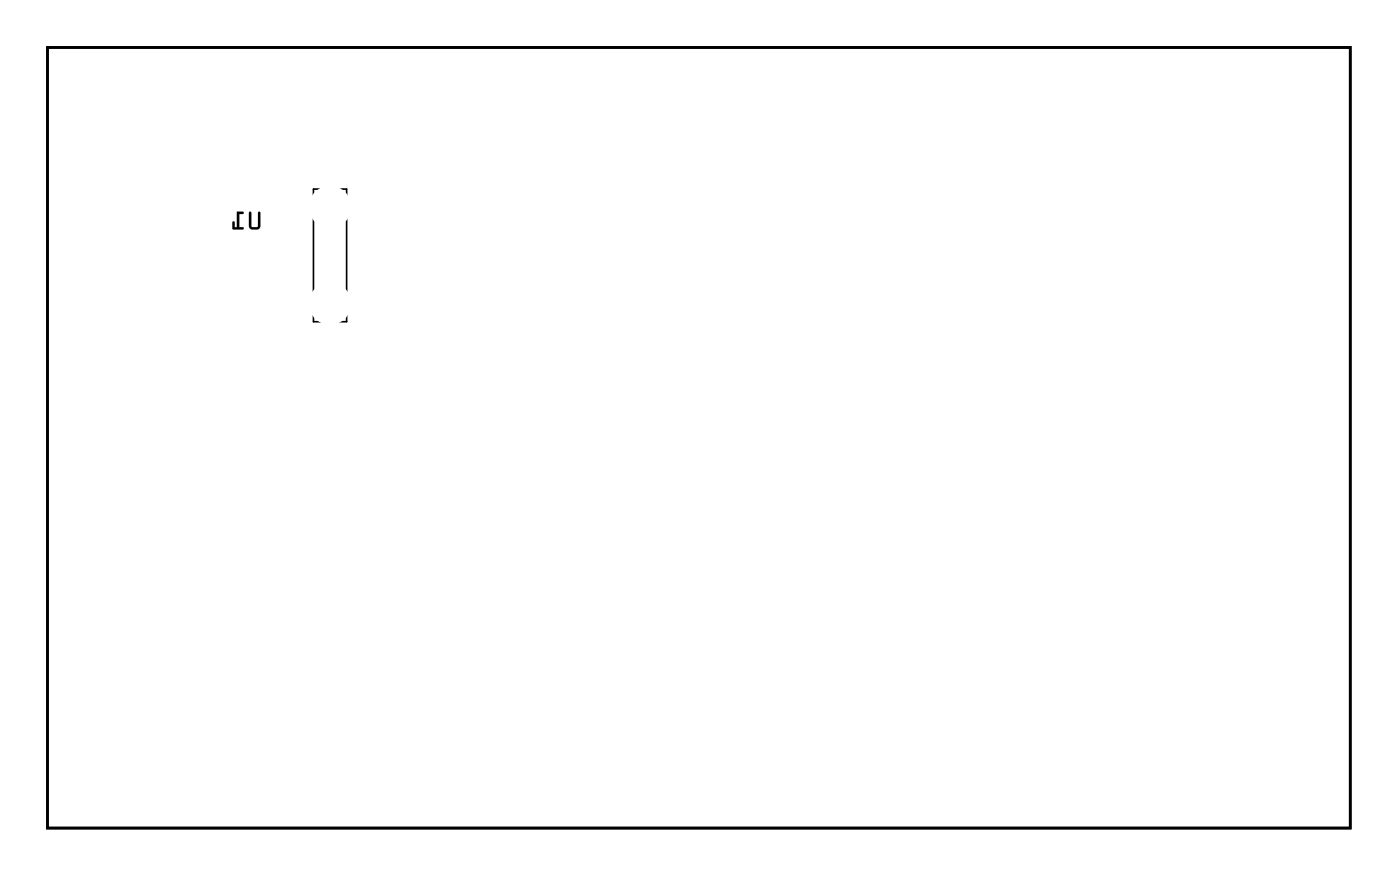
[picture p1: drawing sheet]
<svg xmlns="http://www.w3.org/2000/svg" width="107mm" height="67mm" viewBox="0 0 107 67" stroke-linecap="round" stroke-linejoin="round" font-family="sans-serif">
<path d="M3.6 3.6h99.8v59.8h-99.8z" fill="none" stroke="#000" stroke-width=".2"/>
<g fill="#000">
<path d="M19.1 16.2v1.2l.1 .2h.6l.1-.3v-1l-.1-.1v.1v1l-.5 .1-.1-.1v-1zM18.1 16.2v1.2h-.1v-.4h-.1l-.1 .5 .8 .1v-.2h-.3v-1h.3l.1-.1z"/>
<path d="M19.1 16.2v1.1v.2l.2 .1h.5l.1-.2v-1.1a.1 .1 0 0 0 0-.1 .1 .1 0 0 0-.1 .1v1l-.5 .1v-.1l-.1-1zM19.1 16.2l.1 .1v1l.1 .1h.5v-1.1v-.1l.1 .1v1l-.1 .3h-.6l-.1-.2zM18.1 16.2v1.2h-.1v-.4a.1 .1 0 0 0-.1-.1 .1 .1 0 0 0-.1 .1v.6h.8a.1 .1 0 0 0 .1-.1 .1 .1 0 0 0-.1-.1h-.3v-1h.3a.1 .1 0 0 0 .1-.1 .1 .1 0 0 0-.1-.1zM18.1 16.2l.6 .1-.1 .1h-.3v1h.3v.2l-.8-.1 .1-.5h.1v.4h.2z"/>
<path d="M3.6 3.6h99.8v59.8h-99.8zM3.6 3.6v59.8h99.8v-59.8z"/>
</g>
<path d="M24 14.5h2.6v10.1h-2.6z" fill="none" stroke="#000" stroke-width=".13"/>
<path d="M42.9 48.2h1.4v1.4h-1.4z" fill="#fff"/>
<path d="M42.9 48.2h1.4v1.4h-1.4z" fill="none" stroke="#fff" stroke-width=".76" stroke-linecap="butt"/>
<circle cx="43.6" cy="48.9" r=".7" fill="#fff"/>
<circle cx="43.6" cy="48.9" r=".7" fill="none" stroke="#fff" stroke-width=".76" stroke-linecap="butt"/>
<circle cx="43.6" cy="56.5" r=".7" fill="#fff"/>
<circle cx="43.6" cy="56.5" r=".7" fill="none" stroke="#fff" stroke-width=".76" stroke-linecap="butt"/>
<circle cx="41" cy="48.9" r=".7" fill="#fff"/>
<circle cx="41" cy="48.9" r=".7" fill="none" stroke="#fff" stroke-width=".76" stroke-linecap="butt"/>
<circle cx="41" cy="56.5" r=".7" fill="#fff"/>
<circle cx="41" cy="56.5" r=".7" fill="none" stroke="#fff" stroke-width=".76" stroke-linecap="butt"/>
<circle cx="38.5" cy="48.9" r=".7" fill="#fff"/>
<circle cx="38.5" cy="48.9" r=".7" fill="none" stroke="#fff" stroke-width=".76" stroke-linecap="butt"/>
<circle cx="38.5" cy="56.5" r=".7" fill="#fff"/>
<circle cx="38.5" cy="56.5" r=".7" fill="none" stroke="#fff" stroke-width=".76" stroke-linecap="butt"/>
<circle cx="36" cy="48.9" r=".7" fill="#fff"/>
<circle cx="36" cy="48.9" r=".7" fill="none" stroke="#fff" stroke-width=".76" stroke-linecap="butt"/>
<circle cx="36" cy="56.5" r=".7" fill="#fff"/>
<circle cx="36" cy="56.5" r=".7" fill="none" stroke="#fff" stroke-width=".76" stroke-linecap="butt"/>
<circle cx="33.4" cy="48.9" r=".7" fill="#fff"/>
<circle cx="33.4" cy="48.9" r=".7" fill="none" stroke="#fff" stroke-width=".76" stroke-linecap="butt"/>
<circle cx="33.4" cy="56.5" r=".7" fill="#fff"/>
<circle cx="33.4" cy="56.5" r=".7" fill="none" stroke="#fff" stroke-width=".76" stroke-linecap="butt"/>
<circle cx="30.9" cy="48.9" r=".7" fill="#fff"/>
<circle cx="30.9" cy="48.9" r=".7" fill="none" stroke="#fff" stroke-width=".76" stroke-linecap="butt"/>
<circle cx="30.9" cy="56.5" r=".7" fill="#fff"/>
<circle cx="30.9" cy="56.5" r=".7" fill="none" stroke="#fff" stroke-width=".76" stroke-linecap="butt"/>
<circle cx="28.3" cy="48.9" r=".7" fill="#fff"/>
<circle cx="28.3" cy="48.9" r=".7" fill="none" stroke="#fff" stroke-width=".76" stroke-linecap="butt"/>
<circle cx="28.3" cy="56.5" r=".7" fill="#fff"/>
<circle cx="28.3" cy="56.5" r=".7" fill="none" stroke="#fff" stroke-width=".76" stroke-linecap="butt"/>
<circle cx="25.8" cy="48.9" r=".7" fill="#fff"/>
<circle cx="25.8" cy="48.9" r=".7" fill="none" stroke="#fff" stroke-width=".76" stroke-linecap="butt"/>
<circle cx="25.8" cy="56.5" r=".7" fill="#fff"/>
<circle cx="25.8" cy="56.5" r=".7" fill="none" stroke="#fff" stroke-width=".76" stroke-linecap="butt"/>
<circle cx="23.3" cy="48.9" r=".7" fill="#fff"/>
<circle cx="23.3" cy="48.9" r=".7" fill="none" stroke="#fff" stroke-width=".76" stroke-linecap="butt"/>
<circle cx="23.3" cy="56.5" r=".7" fill="#fff"/>
<circle cx="23.3" cy="56.5" r=".7" fill="none" stroke="#fff" stroke-width=".76" stroke-linecap="butt"/>
<circle cx="70.9" cy="48.9" r=".35" fill="#fff"/>
<circle cx="70.9" cy="48.9" r=".35" fill="none" stroke="#fff" stroke-width=".55"/>
<circle cx="69.5" cy="55.9" r=".35" fill="#fff"/>
<circle cx="69.5" cy="55.9" r=".35" fill="none" stroke="#fff" stroke-width=".55"/>
<circle cx="22.5" cy="36.7" r=".64" fill="#fff"/>
<circle cx="22.5" cy="36.7" r=".64" fill="none" stroke="#fff" stroke-width=".51"/>
<path d="M22 35.4a.76 .76 0 0 1 .8-.2 .76 .76 0 0 1 .5 .7v1.5a.76 .76 0 0 1-.8 .8 .76 .76 0 0 1-.7-.8v-1.5zM22 36.7a.51 .51 0 0 0 1 0 .51 .51 0 0 0-1 0z" fill="#fff"/>
<g fill="none" stroke="#fff" stroke-width=".25">
<path d="M22 35.4a.76 .76 0 0 1 .8-.2 .76 .76 0 0 1 .5 .7v1.5a.76 .76 0 0 1-.8 .8 .76 .76 0 0 1-.7-.8v-1.5z"/>
<circle cx="22.5" cy="36.7" r=".51"/>
</g>
<circle cx="25.1" cy="36.7" r=".64" fill="#fff"/>
<circle cx="25.1" cy="36.7" r=".64" fill="none" stroke="#fff" stroke-width=".51"/>
<path d="M24.5 35.4a.76 .76 0 0 1 .9-.2 .76 .76 0 0 1 .4 .7v1.5a.76 .76 0 0 1-.7 .8 .76 .76 0 0 1-.8-.8v-1.5zM24.6 36.7a.51 .51 0 0 0 1 0 .51 .51 0 0 0-1 0z" fill="#fff"/>
<g fill="none" stroke="#fff" stroke-width=".25">
<path d="M24.5 35.4a.76 .76 0 0 1 .9-.2 .76 .76 0 0 1 .4 .7v1.5a.76 .76 0 0 1-.7 .8 .76 .76 0 0 1-.8-.8v-1.5z"/>
<circle cx="25.1" cy="36.7" r=".51"/>
</g>
<circle cx="27.6" cy="36.7" r=".64" fill="#fff"/>
<circle cx="27.6" cy="36.7" r=".64" fill="none" stroke="#fff" stroke-width=".51"/>
<path d="M27.1 35.4a.76 .76 0 0 1 .8-.2 .76 .76 0 0 1 .5 .7v1.5a.76 .76 0 0 1-.8 .8 .76 .76 0 0 1-.7-.8v-1.5zM27.1 36.7a.51 .51 0 0 0 1 0 .51 .51 0 0 0-1 0z" fill="#fff"/>
<g fill="none" stroke="#fff" stroke-width=".25">
<path d="M27.1 35.4a.76 .76 0 0 1 .8-.2 .76 .76 0 0 1 .5 .7v1.5a.76 .76 0 0 1-.8 .8 .76 .76 0 0 1-.7-.8v-1.5z"/>
<circle cx="27.6" cy="36.7" r=".51"/>
</g>
<circle cx="10.5" cy="16.5" r=".74" fill="#fff"/>
<circle cx="10.5" cy="16.5" r=".74" fill="none" stroke="#fff" stroke-width=".76" stroke-linecap="butt"/>
<circle cx="10.5" cy="19" r=".74" fill="#fff"/>
<circle cx="10.5" cy="19" r=".74" fill="none" stroke="#fff" stroke-width=".76" stroke-linecap="butt"/>
<circle cx="13.3" cy="15.3" r=".74" fill="#fff"/>
<circle cx="13.3" cy="15.3" r=".74" fill="none" stroke="#fff" stroke-width=".76" stroke-linecap="butt"/>
<circle cx="13.3" cy="17.8" r=".74" fill="#fff"/>
<circle cx="13.3" cy="17.8" r=".74" fill="none" stroke="#fff" stroke-width=".76" stroke-linecap="butt"/>
<circle cx="10.5" cy="30.5" r=".74" fill="#fff"/>
<circle cx="10.5" cy="30.5" r=".74" fill="none" stroke="#fff" stroke-width=".76" stroke-linecap="butt"/>
<circle cx="10.5" cy="33" r=".74" fill="#fff"/>
<circle cx="10.5" cy="33" r=".74" fill="none" stroke="#fff" stroke-width=".76" stroke-linecap="butt"/>
<circle cx="13.3" cy="29.3" r=".74" fill="#fff"/>
<circle cx="13.3" cy="29.3" r=".74" fill="none" stroke="#fff" stroke-width=".76" stroke-linecap="butt"/>
<circle cx="13.3" cy="31.8" r=".74" fill="#fff"/>
<circle cx="13.3" cy="31.8" r=".74" fill="none" stroke="#fff" stroke-width=".76" stroke-linecap="butt"/>
<circle cx="7.5" cy="21.7" r="1.1" fill="#fff"/>
<circle cx="7.5" cy="21.7" r="1.1" fill="none" stroke="#fff" stroke-width=".25"/>
<circle cx="7.5" cy="13.1" r="1.1" fill="#fff"/>
<circle cx="7.5" cy="13.1" r="1.1" fill="none" stroke="#fff" stroke-width=".25"/>
<circle cx="7.5" cy="35.7" r="1.1" fill="#fff"/>
<circle cx="7.5" cy="35.7" r="1.1" fill="none" stroke="#fff" stroke-width=".25"/>
<circle cx="7.5" cy="27.1" r="1.1" fill="#fff"/>
<circle cx="7.5" cy="27.1" r="1.1" fill="none" stroke="#fff" stroke-width=".25"/>
<circle cx="14.3" cy="52.9" r=".6" fill="#fff"/>
<circle cx="14.3" cy="52.9" r=".6" fill="none" stroke="#fff" stroke-width=".65" stroke-linecap="butt"/>
<circle cx="16.9" cy="52.9" r=".6" fill="#fff"/>
<circle cx="16.9" cy="52.9" r=".6" fill="none" stroke="#fff" stroke-width=".65" stroke-linecap="butt"/>
<circle cx="19.4" cy="52.9" r=".6" fill="#fff"/>
<circle cx="19.4" cy="52.9" r=".6" fill="none" stroke="#fff" stroke-width=".65" stroke-linecap="butt"/>
<circle cx="19.4" cy="45.2" r=".6" fill="#fff"/>
<circle cx="19.4" cy="45.2" r=".6" fill="none" stroke="#fff" stroke-width=".65" stroke-linecap="butt"/>
<circle cx="16.9" cy="45.2" r=".6" fill="#fff"/>
<circle cx="16.9" cy="45.2" r=".6" fill="none" stroke="#fff" stroke-width=".65" stroke-linecap="butt"/>
<circle cx="14.3" cy="45.2" r=".6" fill="#fff"/>
<circle cx="14.3" cy="45.2" r=".6" fill="none" stroke="#fff" stroke-width=".65" stroke-linecap="butt"/>
<circle cx="16.1" cy="24.8" r=".79" fill="#fff"/>
<circle cx="16.1" cy="24.8" r=".79" fill="none" stroke="#fff" stroke-width=".76" stroke-linecap="butt"/>
<circle cx="16.1" cy="40.1" r=".79" fill="#fff"/>
<circle cx="16.1" cy="40.1" r=".79" fill="none" stroke="#fff" stroke-width=".76" stroke-linecap="butt"/>
<circle cx="11.3" cy="43.8" r=".7" fill="#fff"/>
<circle cx="11.3" cy="43.8" r=".7" fill="none" stroke="#fff" stroke-width=".76" stroke-linecap="butt"/>
<circle cx="11.3" cy="48.9" r=".7" fill="#fff"/>
<circle cx="11.3" cy="48.9" r=".7" fill="none" stroke="#fff" stroke-width=".76" stroke-linecap="butt"/>
<circle cx="73.3" cy="18.3" r=".7" fill="#fff"/>
<circle cx="73.3" cy="18.3" r=".7" fill="none" stroke="#fff" stroke-width=".76" stroke-linecap="butt"/>
<circle cx="73.3" cy="13.3" r=".7" fill="#fff"/>
<circle cx="73.3" cy="13.3" r=".7" fill="none" stroke="#fff" stroke-width=".76" stroke-linecap="butt"/>
<circle cx="92.8" cy="20.8" r=".7" fill="#fff"/>
<circle cx="92.8" cy="20.8" r=".7" fill="none" stroke="#fff" stroke-width=".76" stroke-linecap="butt"/>
<circle cx="92.8" cy="15.8" r=".7" fill="#fff"/>
<circle cx="92.8" cy="15.8" r=".7" fill="none" stroke="#fff" stroke-width=".76" stroke-linecap="butt"/>
<circle cx="92.2" cy="13.8" r=".7" fill="#fff"/>
<circle cx="92.2" cy="13.8" r=".7" fill="none" stroke="#fff" stroke-width=".76" stroke-linecap="butt"/>
<circle cx="97.3" cy="13.8" r=".7" fill="#fff"/>
<circle cx="97.3" cy="13.8" r=".7" fill="none" stroke="#fff" stroke-width=".76" stroke-linecap="butt"/>
<circle cx="73.3" cy="10.9" r=".7" fill="#fff"/>
<circle cx="73.3" cy="10.9" r=".7" fill="none" stroke="#fff" stroke-width=".76" stroke-linecap="butt"/>
<circle cx="73.3" cy="5.8" r=".7" fill="#fff"/>
<circle cx="73.3" cy="5.8" r=".7" fill="none" stroke="#fff" stroke-width=".76" stroke-linecap="butt"/>
<circle cx="54.3" cy="18.3" r=".7" fill="#fff"/>
<circle cx="54.3" cy="18.3" r=".7" fill="none" stroke="#fff" stroke-width=".76" stroke-linecap="butt"/>
<circle cx="54.3" cy="13.3" r=".7" fill="#fff"/>
<circle cx="54.3" cy="13.3" r=".7" fill="none" stroke="#fff" stroke-width=".76" stroke-linecap="butt"/>
<circle cx="54.3" cy="10.7" r=".7" fill="#fff"/>
<circle cx="54.3" cy="10.7" r=".7" fill="none" stroke="#fff" stroke-width=".76" stroke-linecap="butt"/>
<circle cx="54.3" cy="5.7" r=".7" fill="#fff"/>
<circle cx="54.3" cy="5.7" r=".7" fill="none" stroke="#fff" stroke-width=".76" stroke-linecap="butt"/>
<circle cx="76.1" cy="10.9" r=".7" fill="#fff"/>
<circle cx="76.1" cy="10.9" r=".7" fill="none" stroke="#fff" stroke-width=".76" stroke-linecap="butt"/>
<circle cx="76.1" cy="5.8" r=".7" fill="#fff"/>
<circle cx="76.1" cy="5.8" r=".7" fill="none" stroke="#fff" stroke-width=".76" stroke-linecap="butt"/>
<circle cx="90.7" cy="23.3" r=".7" fill="#fff"/>
<circle cx="90.7" cy="23.3" r=".7" fill="none" stroke="#fff" stroke-width=".76" stroke-linecap="butt"/>
<circle cx="95.8" cy="23.3" r=".7" fill="#fff"/>
<circle cx="95.8" cy="23.3" r=".7" fill="none" stroke="#fff" stroke-width=".76" stroke-linecap="butt"/>
<circle cx="78.5" cy="10.7" r=".7" fill="#fff"/>
<circle cx="78.5" cy="10.7" r=".7" fill="none" stroke="#fff" stroke-width=".76" stroke-linecap="butt"/>
<circle cx="78.5" cy="5.6" r=".7" fill="#fff"/>
<circle cx="78.5" cy="5.6" r=".7" fill="none" stroke="#fff" stroke-width=".76" stroke-linecap="butt"/>
<circle cx="57.8" cy="28.8" r=".7" fill="#fff"/>
<circle cx="57.8" cy="28.8" r=".7" fill="none" stroke="#fff" stroke-width=".76" stroke-linecap="butt"/>
<circle cx="57.8" cy="23.8" r=".7" fill="#fff"/>
<circle cx="57.8" cy="23.8" r=".7" fill="none" stroke="#fff" stroke-width=".76" stroke-linecap="butt"/>
<circle cx="54.7" cy="21.8" r=".7" fill="#fff"/>
<circle cx="54.7" cy="21.8" r=".7" fill="none" stroke="#fff" stroke-width=".76" stroke-linecap="butt"/>
<circle cx="59.8" cy="21.8" r=".7" fill="#fff"/>
<circle cx="59.8" cy="21.8" r=".7" fill="none" stroke="#fff" stroke-width=".76" stroke-linecap="butt"/>
<circle cx="56.5" cy="19.2" r=".7" fill="#fff"/>
<circle cx="56.5" cy="19.2" r=".7" fill="none" stroke="#fff" stroke-width=".76" stroke-linecap="butt"/>
<circle cx="56.5" cy="14.2" r=".7" fill="#fff"/>
<circle cx="56.5" cy="14.2" r=".7" fill="none" stroke="#fff" stroke-width=".76" stroke-linecap="butt"/>
<circle cx="63.4" cy="10.3" r=".7" fill="#fff"/>
<circle cx="63.4" cy="10.3" r=".7" fill="none" stroke="#fff" stroke-width=".76" stroke-linecap="butt"/>
<circle cx="58.3" cy="10.3" r=".7" fill="#fff"/>
<circle cx="58.3" cy="10.3" r=".7" fill="none" stroke="#fff" stroke-width=".76" stroke-linecap="butt"/>
<circle cx="47.9" cy="10.3" r=".7" fill="#fff"/>
<circle cx="47.9" cy="10.3" r=".7" fill="none" stroke="#fff" stroke-width=".76" stroke-linecap="butt"/>
<circle cx="42.8" cy="10.3" r=".7" fill="#fff"/>
<circle cx="42.8" cy="10.3" r=".7" fill="none" stroke="#fff" stroke-width=".76" stroke-linecap="butt"/>
<path d="M38.6 17h1.6v1.5h-1.6z" fill="#fff"/>
<path d="M38.6 17h1.6v1.5h-1.6z" fill="none" stroke="#fff" stroke-width=".76" stroke-linecap="butt"/>
<circle cx="39.4" cy="17.8" r=".79" fill="#fff"/>
<circle cx="39.4" cy="17.8" r=".79" fill="none" stroke="#fff" stroke-width=".76" stroke-linecap="butt"/>
<circle cx="31.8" cy="17.8" r=".79" fill="#fff"/>
<circle cx="31.8" cy="17.8" r=".79" fill="none" stroke="#fff" stroke-width=".76" stroke-linecap="butt"/>
<path d="M30.9 24h1.6v1.5h-1.6z" fill="#fff"/>
<path d="M30.9 24h1.6v1.5h-1.6z" fill="none" stroke="#fff" stroke-width=".76" stroke-linecap="butt"/>
<circle cx="31.7" cy="24.8" r=".79" fill="#fff"/>
<circle cx="31.7" cy="24.8" r=".79" fill="none" stroke="#fff" stroke-width=".76" stroke-linecap="butt"/>
<circle cx="39.3" cy="24.8" r=".79" fill="#fff"/>
<circle cx="39.3" cy="24.8" r=".79" fill="none" stroke="#fff" stroke-width=".76" stroke-linecap="butt"/>
<path d="M38.6 20h1.6v1.5h-1.6z" fill="#fff"/>
<path d="M38.6 20h1.6v1.5h-1.6z" fill="none" stroke="#fff" stroke-width=".76" stroke-linecap="butt"/>
<circle cx="39.4" cy="20.8" r=".79" fill="#fff"/>
<circle cx="39.4" cy="20.8" r=".79" fill="none" stroke="#fff" stroke-width=".76" stroke-linecap="butt"/>
<circle cx="31.8" cy="20.8" r=".79" fill="#fff"/>
<circle cx="31.8" cy="20.8" r=".79" fill="none" stroke="#fff" stroke-width=".76" stroke-linecap="butt"/>
<path d="M30.9 13h1.6v1.5h-1.6z" fill="#fff"/>
<path d="M30.9 13h1.6v1.5h-1.6z" fill="none" stroke="#fff" stroke-width=".76" stroke-linecap="butt"/>
<circle cx="31.7" cy="13.8" r=".79" fill="#fff"/>
<circle cx="31.7" cy="13.8" r=".79" fill="none" stroke="#fff" stroke-width=".76" stroke-linecap="butt"/>
<circle cx="39.3" cy="13.8" r=".79" fill="#fff"/>
<circle cx="39.3" cy="13.8" r=".79" fill="none" stroke="#fff" stroke-width=".76" stroke-linecap="butt"/>
<circle cx="25.3" cy="15.8" r=".53" fill="#fff"/>
<circle cx="25.3" cy="15.8" r=".53" fill="none" stroke="#fff" stroke-width=".51"/>
<circle cx="25.3" cy="23.3" r=".53" fill="#fff"/>
<circle cx="25.3" cy="23.3" r=".53" fill="none" stroke="#fff" stroke-width=".51"/>
<circle cx="25.3" cy="15.8" r=".53" fill="#fff"/>
<circle cx="25.3" cy="15.8" r=".53" fill="none" stroke="#fff" stroke-width=".51"/>
<circle cx="25.3" cy="23.3" r=".53" fill="#fff"/>
<circle cx="25.3" cy="23.3" r=".53" fill="none" stroke="#fff" stroke-width=".51"/>
<circle cx="25.3" cy="15.8" r=".53" fill="#fff"/>
<circle cx="25.3" cy="15.8" r=".53" fill="none" stroke="#fff" stroke-width=".51"/>
<circle cx="25.3" cy="23.3" r=".53" fill="#fff"/>
<circle cx="25.3" cy="23.3" r=".53" fill="none" stroke="#fff" stroke-width=".51"/>
<circle cx="39.3" cy="29.8" r="1.52" fill="#fff"/>
<circle cx="39.3" cy="29.8" r="1.52" fill="none" stroke="#fff" stroke-width=".76" stroke-linecap="butt"/>
<circle cx="33.4" cy="29.8" r="1.52" fill="#fff"/>
<circle cx="33.4" cy="29.8" r="1.52" fill="none" stroke="#fff" stroke-width=".76" stroke-linecap="butt"/>
<circle cx="19.3" cy="29.8" r="1.52" fill="#fff"/>
<circle cx="19.3" cy="29.8" r="1.52" fill="none" stroke="#fff" stroke-width=".76" stroke-linecap="butt"/>
<circle cx="25.1" cy="29.8" r="1.52" fill="#fff"/>
<circle cx="25.1" cy="29.8" r="1.52" fill="none" stroke="#fff" stroke-width=".76" stroke-linecap="butt"/>
<circle cx="38.8" cy="8.8" r="1.52" fill="#fff"/>
<circle cx="38.8" cy="8.8" r="1.52" fill="none" stroke="#fff" stroke-width=".76" stroke-linecap="butt"/>
<circle cx="32.9" cy="8.8" r="1.52" fill="#fff"/>
<circle cx="32.9" cy="8.8" r="1.52" fill="none" stroke="#fff" stroke-width=".76" stroke-linecap="butt"/>
<circle cx="18.8" cy="8.8" r="1.52" fill="#fff"/>
<circle cx="18.8" cy="8.8" r="1.52" fill="none" stroke="#fff" stroke-width=".76" stroke-linecap="butt"/>
<circle cx="24.6" cy="8.8" r="1.52" fill="#fff"/>
<circle cx="24.6" cy="8.8" r="1.52" fill="none" stroke="#fff" stroke-width=".76" stroke-linecap="butt"/>
<circle cx="44.3" cy="22.9" r=".7" fill="#fff"/>
<circle cx="44.3" cy="22.9" r=".7" fill="none" stroke="#fff" stroke-width=".76" stroke-linecap="butt"/>
<circle cx="44.3" cy="25.5" r=".7" fill="#fff"/>
<circle cx="44.3" cy="25.5" r=".7" fill="none" stroke="#fff" stroke-width=".76" stroke-linecap="butt"/>
<circle cx="44.3" cy="28" r=".7" fill="#fff"/>
<circle cx="44.3" cy="28" r=".7" fill="none" stroke="#fff" stroke-width=".76" stroke-linecap="butt"/>
<path d="M62.6 12.5h1.4v1.4h-1.4z" fill="#fff"/>
<path d="M62.6 12.5h1.4v1.4h-1.4z" fill="none" stroke="#fff" stroke-width=".76" stroke-linecap="butt"/>
<circle cx="63.3" cy="13.2" r=".7" fill="#fff"/>
<circle cx="63.3" cy="13.2" r=".7" fill="none" stroke="#fff" stroke-width=".76" stroke-linecap="butt"/>
<circle cx="70.9" cy="13.2" r=".7" fill="#fff"/>
<circle cx="70.9" cy="13.2" r=".7" fill="none" stroke="#fff" stroke-width=".76" stroke-linecap="butt"/>
<circle cx="63.3" cy="15.8" r=".7" fill="#fff"/>
<circle cx="63.3" cy="15.8" r=".7" fill="none" stroke="#fff" stroke-width=".76" stroke-linecap="butt"/>
<circle cx="70.9" cy="15.8" r=".7" fill="#fff"/>
<circle cx="70.9" cy="15.8" r=".7" fill="none" stroke="#fff" stroke-width=".76" stroke-linecap="butt"/>
<circle cx="63.3" cy="18.3" r=".7" fill="#fff"/>
<circle cx="63.3" cy="18.3" r=".7" fill="none" stroke="#fff" stroke-width=".76" stroke-linecap="butt"/>
<circle cx="70.9" cy="18.3" r=".7" fill="#fff"/>
<circle cx="70.9" cy="18.3" r=".7" fill="none" stroke="#fff" stroke-width=".76" stroke-linecap="butt"/>
<path d="M81.6 13h1.4v1.4h-1.4z" fill="#fff"/>
<path d="M81.6 13h1.4v1.4h-1.4z" fill="none" stroke="#fff" stroke-width=".76" stroke-linecap="butt"/>
<circle cx="82.3" cy="13.7" r=".7" fill="#fff"/>
<circle cx="82.3" cy="13.7" r=".7" fill="none" stroke="#fff" stroke-width=".76" stroke-linecap="butt"/>
<circle cx="89.9" cy="13.7" r=".7" fill="#fff"/>
<circle cx="89.9" cy="13.7" r=".7" fill="none" stroke="#fff" stroke-width=".76" stroke-linecap="butt"/>
<circle cx="82.3" cy="16.3" r=".7" fill="#fff"/>
<circle cx="82.3" cy="16.3" r=".7" fill="none" stroke="#fff" stroke-width=".76" stroke-linecap="butt"/>
<circle cx="89.9" cy="16.3" r=".7" fill="#fff"/>
<circle cx="89.9" cy="16.3" r=".7" fill="none" stroke="#fff" stroke-width=".76" stroke-linecap="butt"/>
<circle cx="82.3" cy="18.8" r=".7" fill="#fff"/>
<circle cx="82.3" cy="18.8" r=".7" fill="none" stroke="#fff" stroke-width=".76" stroke-linecap="butt"/>
<circle cx="89.9" cy="18.8" r=".7" fill="#fff"/>
<circle cx="89.9" cy="18.8" r=".7" fill="none" stroke="#fff" stroke-width=".76" stroke-linecap="butt"/>
<path d="M43.1 12.5h1.4v1.4h-1.4z" fill="#fff"/>
<path d="M43.1 12.5h1.4v1.4h-1.4z" fill="none" stroke="#fff" stroke-width=".76" stroke-linecap="butt"/>
<circle cx="43.8" cy="13.2" r=".7" fill="#fff"/>
<circle cx="43.8" cy="13.2" r=".7" fill="none" stroke="#fff" stroke-width=".76" stroke-linecap="butt"/>
<circle cx="51.4" cy="13.2" r=".7" fill="#fff"/>
<circle cx="51.4" cy="13.2" r=".7" fill="none" stroke="#fff" stroke-width=".76" stroke-linecap="butt"/>
<circle cx="43.8" cy="15.8" r=".7" fill="#fff"/>
<circle cx="43.8" cy="15.8" r=".7" fill="none" stroke="#fff" stroke-width=".76" stroke-linecap="butt"/>
<circle cx="51.4" cy="15.8" r=".7" fill="#fff"/>
<circle cx="51.4" cy="15.8" r=".7" fill="none" stroke="#fff" stroke-width=".76" stroke-linecap="butt"/>
<circle cx="43.8" cy="18.3" r=".7" fill="#fff"/>
<circle cx="43.8" cy="18.3" r=".7" fill="none" stroke="#fff" stroke-width=".76" stroke-linecap="butt"/>
<circle cx="51.4" cy="18.3" r=".7" fill="#fff"/>
<circle cx="51.4" cy="18.3" r=".7" fill="none" stroke="#fff" stroke-width=".76" stroke-linecap="butt"/>
<circle cx="49.1" cy="29.5" r=".64" fill="#fff"/>
<circle cx="49.1" cy="29.5" r=".64" fill="none" stroke="#fff" stroke-width=".76" stroke-linecap="butt"/>
<circle cx="49.1" cy="24.4" r=".64" fill="#fff"/>
<circle cx="49.1" cy="24.4" r=".64" fill="none" stroke="#fff" stroke-width=".76" stroke-linecap="butt"/>
<circle cx="58" cy="57.7" r=".64" fill="#fff"/>
<circle cx="58" cy="57.7" r=".64" fill="none" stroke="#fff" stroke-width=".76" stroke-linecap="butt"/>
<circle cx="52.9" cy="57.7" r=".64" fill="#fff"/>
<circle cx="52.9" cy="57.7" r=".64" fill="none" stroke="#fff" stroke-width=".76" stroke-linecap="butt"/>
<circle cx="54.4" cy="33.6" r=".64" fill="#fff"/>
<circle cx="54.4" cy="33.6" r=".64" fill="none" stroke="#fff" stroke-width=".76" stroke-linecap="butt"/>
<circle cx="54.4" cy="28.6" r=".64" fill="#fff"/>
<circle cx="54.4" cy="28.6" r=".64" fill="none" stroke="#fff" stroke-width=".76" stroke-linecap="butt"/>
<circle cx="49.6" cy="20.8" r=".64" fill="#fff"/>
<circle cx="49.6" cy="20.8" r=".64" fill="none" stroke="#fff" stroke-width=".76" stroke-linecap="butt"/>
<circle cx="44.5" cy="20.8" r=".64" fill="#fff"/>
<circle cx="44.5" cy="20.8" r=".64" fill="none" stroke="#fff" stroke-width=".76" stroke-linecap="butt"/>
<circle cx="58.9" cy="19.2" r=".64" fill="#fff"/>
<circle cx="58.9" cy="19.2" r=".64" fill="none" stroke="#fff" stroke-width=".76" stroke-linecap="butt"/>
<circle cx="58.9" cy="14.2" r=".64" fill="#fff"/>
<circle cx="58.9" cy="14.2" r=".64" fill="none" stroke="#fff" stroke-width=".76" stroke-linecap="butt"/>
<circle cx="54.2" cy="39.7" r=".7" fill="#fff"/>
<circle cx="54.2" cy="39.7" r=".7" fill="none" stroke="#fff" stroke-width=".76" stroke-linecap="butt"/>
<circle cx="49.1" cy="39.7" r=".7" fill="#fff"/>
<circle cx="49.1" cy="39.7" r=".7" fill="none" stroke="#fff" stroke-width=".76" stroke-linecap="butt"/>
<circle cx="47.6" cy="47.7" r=".7" fill="#fff"/>
<circle cx="47.6" cy="47.7" r=".7" fill="none" stroke="#fff" stroke-width=".76" stroke-linecap="butt"/>
<circle cx="47.6" cy="42.7" r=".7" fill="#fff"/>
<circle cx="47.6" cy="42.7" r=".7" fill="none" stroke="#fff" stroke-width=".76" stroke-linecap="butt"/>
<circle cx="43.3" cy="45.3" r=".7" fill="#fff"/>
<circle cx="43.3" cy="45.3" r=".7" fill="none" stroke="#fff" stroke-width=".76" stroke-linecap="butt"/>
<circle cx="38.2" cy="45.3" r=".7" fill="#fff"/>
<circle cx="38.2" cy="45.3" r=".7" fill="none" stroke="#fff" stroke-width=".76" stroke-linecap="butt"/>
<circle cx="46.9" cy="54.9" r=".7" fill="#fff"/>
<circle cx="46.9" cy="54.9" r=".7" fill="none" stroke="#fff" stroke-width=".76" stroke-linecap="butt"/>
<circle cx="50.5" cy="58.5" r=".7" fill="#fff"/>
<circle cx="50.5" cy="58.5" r=".7" fill="none" stroke="#fff" stroke-width=".76" stroke-linecap="butt"/>
<circle cx="56.3" cy="33.7" r=".7" fill="#fff"/>
<circle cx="56.3" cy="33.7" r=".7" fill="none" stroke="#fff" stroke-width=".76" stroke-linecap="butt"/>
<circle cx="56.3" cy="38.8" r=".7" fill="#fff"/>
<circle cx="56.3" cy="38.8" r=".7" fill="none" stroke="#fff" stroke-width=".76" stroke-linecap="butt"/>
<circle cx="55.4" cy="42.4" r=".7" fill="#fff"/>
<circle cx="55.4" cy="42.4" r=".7" fill="none" stroke="#fff" stroke-width=".76" stroke-linecap="butt"/>
<circle cx="50.3" cy="42.4" r=".7" fill="#fff"/>
<circle cx="50.3" cy="42.4" r=".7" fill="none" stroke="#fff" stroke-width=".76" stroke-linecap="butt"/>
<circle cx="51.3" cy="24.7" r=".7" fill="#fff"/>
<circle cx="51.3" cy="24.7" r=".7" fill="none" stroke="#fff" stroke-width=".76" stroke-linecap="butt"/>
<circle cx="51.3" cy="32.3" r=".7" fill="#fff"/>
<circle cx="51.3" cy="32.3" r=".7" fill="none" stroke="#fff" stroke-width=".76" stroke-linecap="butt"/>
<circle cx="63.2" cy="21.8" r=".7" fill="#fff"/>
<circle cx="63.2" cy="21.8" r=".7" fill="none" stroke="#fff" stroke-width=".76" stroke-linecap="butt"/>
<circle cx="68.3" cy="21.8" r=".7" fill="#fff"/>
<circle cx="68.3" cy="21.8" r=".7" fill="none" stroke="#fff" stroke-width=".76" stroke-linecap="butt"/>
<circle cx="45.8" cy="41.2" r=".7" fill="#fff"/>
<circle cx="45.8" cy="41.2" r=".7" fill="none" stroke="#fff" stroke-width=".76" stroke-linecap="butt"/>
<circle cx="45.8" cy="46.3" r=".7" fill="#fff"/>
<circle cx="45.8" cy="46.3" r=".7" fill="none" stroke="#fff" stroke-width=".76" stroke-linecap="butt"/>
<path d="M43.7 35.5h1.6v1.5h-1.6z" fill="#fff"/>
<path d="M43.7 35.5h1.6v1.5h-1.6z" fill="none" stroke="#fff" stroke-width=".76" stroke-linecap="butt"/>
<circle cx="44.5" cy="36.3" r=".79" fill="#fff"/>
<circle cx="44.5" cy="36.3" r=".79" fill="none" stroke="#fff" stroke-width=".76" stroke-linecap="butt"/>
<circle cx="36.9" cy="36.3" r=".79" fill="#fff"/>
<circle cx="36.9" cy="36.3" r=".79" fill="none" stroke="#fff" stroke-width=".76" stroke-linecap="butt"/>
<path d="M77.9 16.2h1.6v1.6h-1.6z" fill="#fff"/>
<path d="M77.9 16.2h1.6v1.6h-1.6z" fill="none" stroke="#fff" stroke-width=".76" stroke-linecap="butt"/>
<circle cx="78.7" cy="17.1" r=".79" fill="#fff"/>
<circle cx="78.7" cy="17.1" r=".79" fill="none" stroke="#fff" stroke-width=".76" stroke-linecap="butt"/>
<circle cx="78.7" cy="24.6" r=".79" fill="#fff"/>
<circle cx="78.7" cy="24.6" r=".79" fill="none" stroke="#fff" stroke-width=".76" stroke-linecap="butt"/>
<path d="M45.7 35.5h1.6v1.5h-1.6z" fill="#fff"/>
<path d="M45.7 35.5h1.6v1.5h-1.6z" fill="none" stroke="#fff" stroke-width=".76" stroke-linecap="butt"/>
<circle cx="46.5" cy="36.3" r=".79" fill="#fff"/>
<circle cx="46.5" cy="36.3" r=".79" fill="none" stroke="#fff" stroke-width=".76" stroke-linecap="butt"/>
<circle cx="54.1" cy="36.3" r=".79" fill="#fff"/>
<circle cx="54.1" cy="36.3" r=".79" fill="none" stroke="#fff" stroke-width=".76" stroke-linecap="butt"/>
<circle cx="91.1" cy="36.7" r=".7" fill="#fff"/>
<circle cx="91.1" cy="36.7" r=".7" fill="none" stroke="#fff" stroke-width=".76" stroke-linecap="butt"/>
<circle cx="91.1" cy="30.2" r=".7" fill="#fff"/>
<circle cx="91.1" cy="30.2" r=".7" fill="none" stroke="#fff" stroke-width=".76" stroke-linecap="butt"/>
<circle cx="95.6" cy="36.7" r=".7" fill="#fff"/>
<circle cx="95.6" cy="36.7" r=".7" fill="none" stroke="#fff" stroke-width=".76" stroke-linecap="butt"/>
<circle cx="95.6" cy="30.2" r=".7" fill="#fff"/>
<circle cx="95.6" cy="30.2" r=".7" fill="none" stroke="#fff" stroke-width=".76" stroke-linecap="butt"/>
<circle cx="88.5" cy="28.5" r=".7" fill="#fff"/>
<circle cx="88.5" cy="28.5" r=".7" fill="none" stroke="#fff" stroke-width=".76" stroke-linecap="butt"/>
<circle cx="88.5" cy="33.5" r=".7" fill="#fff"/>
<circle cx="88.5" cy="33.5" r=".7" fill="none" stroke="#fff" stroke-width=".76" stroke-linecap="butt"/>
<path d="M72.9 25.5h1.6v1.5h-1.6z" fill="#fff"/>
<path d="M72.9 25.5h1.6v1.5h-1.6z" fill="none" stroke="#fff" stroke-width=".76" stroke-linecap="butt"/>
<circle cx="73.7" cy="26.3" r=".79" fill="#fff"/>
<circle cx="73.7" cy="26.3" r=".79" fill="none" stroke="#fff" stroke-width=".76" stroke-linecap="butt"/>
<circle cx="66.1" cy="26.3" r=".79" fill="#fff"/>
<circle cx="66.1" cy="26.3" r=".79" fill="none" stroke="#fff" stroke-width=".76" stroke-linecap="butt"/>
<path d="M75.1 16.6h1.6v1.6h-1.6z" fill="#fff"/>
<path d="M75.1 16.6h1.6v1.6h-1.6z" fill="none" stroke="#fff" stroke-width=".76" stroke-linecap="butt"/>
<circle cx="75.9" cy="17.5" r=".79" fill="#fff"/>
<circle cx="75.9" cy="17.5" r=".79" fill="none" stroke="#fff" stroke-width=".76" stroke-linecap="butt"/>
<circle cx="75.9" cy="25" r=".79" fill="#fff"/>
<circle cx="75.9" cy="25" r=".79" fill="none" stroke="#fff" stroke-width=".76" stroke-linecap="butt"/>
<circle cx="82.3" cy="13.8" r=".6" fill="#fff"/>
<circle cx="82.3" cy="13.8" r=".6" fill="none" stroke="#fff" stroke-width=".65" stroke-linecap="butt"/>
<path d="M81.7 13.2h1.2v1.2h-1.2z" fill="#fff"/>
<path d="M81.7 13.2h1.2v1.2h-1.2z" fill="none" stroke="#fff" stroke-width=".65" stroke-linecap="butt"/>
<circle cx="82.3" cy="16.3" r=".6" fill="#fff"/>
<circle cx="82.3" cy="16.3" r=".6" fill="none" stroke="#fff" stroke-width=".65" stroke-linecap="butt"/>
<circle cx="27.7" cy="43.7" r=".65" fill="#fff"/>
<circle cx="27.7" cy="43.7" r=".65" fill="none" stroke="#fff" stroke-width=".75" stroke-linecap="butt"/>
<circle cx="32.6" cy="43.7" r=".65" fill="#fff"/>
<circle cx="32.6" cy="43.7" r=".65" fill="none" stroke="#fff" stroke-width=".75" stroke-linecap="butt"/>
<circle cx="100.4" cy="43.1" r=".75" fill="#fff"/>
<circle cx="100.4" cy="43.1" r=".75" fill="none" stroke="#fff" stroke-width=".63" stroke-linecap="butt"/>
<path d="M99.8 41.5l-.2 .3-.1 .3v1.9a.94 .94 0 0 0 .9 .9 .94 .94 0 0 0 1-.9v-1.9a.94 .94 0 0 0-.6-.8 .94 .94 0 0 0-1 .2zM99.9 43.1a.56 .56 0 0 1 1.1 0 .56 .56 0 0 1-1.1 0z" fill="#fff"/>
<g fill="none" stroke="#fff" stroke-width=".25">
<path d="M99.8 41.5a.94 .94 0 0 1 1-.2 .94 .94 0 0 1 .6 .8v1.9a.94 .94 0 0 1-1 .9 .94 .94 0 0 1-.9-.9v-1.9l.1-.3z"/>
<circle cx="100.4" cy="43.1" r=".56"/>
</g>
<circle cx="97.9" cy="43.1" r=".75" fill="#fff"/>
<circle cx="97.9" cy="43.1" r=".75" fill="none" stroke="#fff" stroke-width=".63" stroke-linecap="butt"/>
<path d="M97.2 41.5l-.2 .3-.1 .3v1.9a.94 .94 0 0 0 1 .9 .94 .94 0 0 0 .9-.9v-1.9a.94 .94 0 0 0-.6-.8 .94 .94 0 0 0-1 .2zM97.3 43.1a.56 .56 0 0 1 1.1 0 .56 .56 0 0 1-1.1 0z" fill="#fff"/>
<g fill="none" stroke="#fff" stroke-width=".25">
<path d="M97.2 41.5a.94 .94 0 0 1 1-.2 .94 .94 0 0 1 .6 .8v1.9a.94 .94 0 0 1-.9 .9 .94 .94 0 0 1-1-.9v-1.9l.1-.3z"/>
<circle cx="97.9" cy="43.1" r=".56"/>
</g>
<circle cx="95.3" cy="43.1" r=".75" fill="#fff"/>
<circle cx="95.3" cy="43.1" r=".75" fill="none" stroke="#fff" stroke-width=".63" stroke-linecap="butt"/>
<path d="M94.7 41.5l-.2 .3-.1 .3v1.9a.94 .94 0 0 0 .9 .9 .94 .94 0 0 0 1-.9v-1.9a.94 .94 0 0 0-.6-.8 .94 .94 0 0 0-1 .2zM94.8 43.1a.56 .56 0 0 1 1.1 0 .56 .56 0 0 1-1.1 0z" fill="#fff"/>
<g fill="none" stroke="#fff" stroke-width=".25">
<path d="M94.7 41.5a.94 .94 0 0 1 1-.2 .94 .94 0 0 1 .6 .8v1.9a.94 .94 0 0 1-1 .9 .94 .94 0 0 1-.9-.9v-1.9l.1-.3z"/>
<circle cx="95.3" cy="43.1" r=".56"/>
</g>
<circle cx="92.8" cy="43.1" r=".75" fill="#fff"/>
<circle cx="92.8" cy="43.1" r=".75" fill="none" stroke="#fff" stroke-width=".63" stroke-linecap="butt"/>
<path d="M92.1 41.5l-.2 .3v.3v1.9a.94 .94 0 0 0 .9 .9 .94 .94 0 0 0 .9-.9v-1.9a.94 .94 0 0 0-.5-.8 .94 .94 0 0 0-1.1 .2zM92.2 43.1a.6 .6 0 0 1 1.2 0 .6 .6 0 0 1-1.2 0z" fill="#fff"/>
<g fill="none" stroke="#fff" stroke-width=".25">
<path d="M92.1 41.5a.94 .94 0 0 1 1.1-.2 .94 .94 0 0 1 .5 .8v1.9a.94 .94 0 0 1-.9 .9 .94 .94 0 0 1-.9-.9v-1.9v-.3z"/>
<circle cx="92.8" cy="43.1" r=".56"/>
</g>
<circle cx="90.3" cy="43.1" r=".75" fill="#fff"/>
<circle cx="90.3" cy="43.1" r=".75" fill="none" stroke="#fff" stroke-width=".63" stroke-linecap="butt"/>
<path d="M89.6 41.5l-.2 .3-.1 .3v1.9a.94 .94 0 0 0 1 .9 .94 .94 0 0 0 .9-.9v-1.9a.94 .94 0 0 0-.6-.8 .94 .94 0 0 0-1 .2zM89.7 43.1a.56 .56 0 0 1 1.1 0 .56 .56 0 0 1-1.1 0z" fill="#fff"/>
<g fill="none" stroke="#fff" stroke-width=".25">
<path d="M89.6 41.5a.94 .94 0 0 1 1-.2 .94 .94 0 0 1 .6 .8v1.9a.94 .94 0 0 1-.9 .9 .94 .94 0 0 1-1-.9v-1.9l.1-.3z"/>
<circle cx="90.3" cy="43.1" r=".56"/>
</g>
<circle cx="87.7" cy="43.1" r=".75" fill="#fff"/>
<circle cx="87.7" cy="43.1" r=".75" fill="none" stroke="#fff" stroke-width=".63" stroke-linecap="butt"/>
<path d="M87.1 41.5l-.2 .3-.1 .3v1.9a.94 .94 0 0 0 .9 .9 .94 .94 0 0 0 1-.9v-1.9a.94 .94 0 0 0-.6-.8 .94 .94 0 0 0-1 .2zM87.2 43.1a.56 .56 0 0 1 1.1 0 .56 .56 0 0 1-1.1 0z" fill="#fff"/>
<g fill="none" stroke="#fff" stroke-width=".25">
<path d="M87.1 41.5a.94 .94 0 0 1 1-.2 .94 .94 0 0 1 .6 .8v1.9a.94 .94 0 0 1-1 .9 .94 .94 0 0 1-.9-.9v-1.9l.1-.3z"/>
<circle cx="87.7" cy="43.1" r=".56"/>
</g>
<circle cx="85.2" cy="43.1" r=".75" fill="#fff"/>
<circle cx="85.2" cy="43.1" r=".75" fill="none" stroke="#fff" stroke-width=".63" stroke-linecap="butt"/>
<path d="M84.5 41.5l-.2 .3-.1 .3v1.9a.94 .94 0 0 0 1 .9 .94 .94 0 0 0 .9-.9v-1.9a.94 .94 0 0 0-.6-.8 .94 .94 0 0 0-1 .2zM84.6 43.1a.56 .56 0 0 1 1.1 0 .56 .56 0 0 1-1.1 0z" fill="#fff"/>
<g fill="none" stroke="#fff" stroke-width=".25">
<path d="M84.5 41.5a.94 .94 0 0 1 1-.2 .94 .94 0 0 1 .6 .8v1.9a.94 .94 0 0 1-.9 .9 .94 .94 0 0 1-1-.9v-1.9l.1-.3z"/>
<circle cx="85.2" cy="43.1" r=".56"/>
</g>
<circle cx="82.6" cy="43.1" r=".75" fill="#fff"/>
<circle cx="82.6" cy="43.1" r=".75" fill="none" stroke="#fff" stroke-width=".63" stroke-linecap="butt"/>
<path d="M82 41.5l-.2 .3-.1 .3v1.9a.94 .94 0 0 0 .9 .9 .94 .94 0 0 0 1-.9v-1.9a.94 .94 0 0 0-.6-.8 .94 .94 0 0 0-1 .2zM82.1 43.1a.56 .56 0 0 1 1.1 0 .56 .56 0 0 1-1.1 0z" fill="#fff"/>
<g fill="none" stroke="#fff" stroke-width=".25">
<path d="M82 41.5a.94 .94 0 0 1 1-.2 .94 .94 0 0 1 .6 .8v1.9a.94 .94 0 0 1-1 .9 .94 .94 0 0 1-.9-.9v-1.9l.1-.3z"/>
<circle cx="82.6" cy="43.1" r=".56"/>
</g>
<circle cx="80.1" cy="43.1" r=".75" fill="#fff"/>
<circle cx="80.1" cy="43.1" r=".75" fill="none" stroke="#fff" stroke-width=".63" stroke-linecap="butt"/>
<path d="M79.4 41.5l-.2 .3v.3v1.9a.94 .94 0 0 0 .9 .9 .94 .94 0 0 0 .9-.9v-1.9a.94 .94 0 0 0-.5-.8 .94 .94 0 0 0-1.1 .2zM79.5 43.1a.6 .6 0 0 1 1.2 0 .6 .6 0 0 1-1.2 0z" fill="#fff"/>
<g fill="none" stroke="#fff" stroke-width=".25">
<path d="M79.4 41.5a.94 .94 0 0 1 1.1-.2 .94 .94 0 0 1 .5 .8v1.9a.94 .94 0 0 1-.9 .9 .94 .94 0 0 1-.9-.9v-1.9v-.3z"/>
<circle cx="80.1" cy="43.1" r=".56"/>
</g>
<circle cx="77.6" cy="43.1" r=".75" fill="#fff"/>
<circle cx="77.6" cy="43.1" r=".75" fill="none" stroke="#fff" stroke-width=".63" stroke-linecap="butt"/>
<path d="M76.9 41.5l-.2 .3-.1 .3v1.9a.94 .94 0 0 0 1 .9 .94 .94 0 0 0 .9-.9v-1.9a.94 .94 0 0 0-.6-.8 .94 .94 0 0 0-1 .2zM77 43.1a.56 .56 0 0 1 1.1 0 .56 .56 0 0 1-1.1 0z" fill="#fff"/>
<g fill="none" stroke="#fff" stroke-width=".25">
<path d="M76.9 41.5a.94 .94 0 0 1 1-.2 .94 .94 0 0 1 .6 .8v1.9a.94 .94 0 0 1-.9 .9 .94 .94 0 0 1-1-.9v-1.9l.1-.3z"/>
<circle cx="77.6" cy="43.1" r=".56"/>
</g>
<circle cx="75" cy="43.1" r=".75" fill="#fff"/>
<circle cx="75" cy="43.1" r=".75" fill="none" stroke="#fff" stroke-width=".63" stroke-linecap="butt"/>
<path d="M74.4 41.5l-.2 .3-.1 .3v1.9a.94 .94 0 0 0 .9 .9 .94 .94 0 0 0 1-.9v-1.9a.94 .94 0 0 0-.6-.8 .94 .94 0 0 0-1 .2zM74.5 43.1a.56 .56 0 0 1 1.1 0 .56 .56 0 0 1-1.1 0z" fill="#fff"/>
<g fill="none" stroke="#fff" stroke-width=".25">
<path d="M74.4 41.5a.94 .94 0 0 1 1-.2 .94 .94 0 0 1 .6 .8v1.9a.94 .94 0 0 1-1 .9 .94 .94 0 0 1-.9-.9v-1.9l.1-.3z"/>
<circle cx="75" cy="43.1" r=".56"/>
</g>
<circle cx="72.5" cy="43.1" r=".75" fill="#fff"/>
<circle cx="72.5" cy="43.1" r=".75" fill="none" stroke="#fff" stroke-width=".63" stroke-linecap="butt"/>
<path d="M71.8 41.5l-.2 .3-.1 .3v1.9a.94 .94 0 0 0 1 .9 .94 .94 0 0 0 .9-.9v-1.9a.94 .94 0 0 0-.6-.8 .94 .94 0 0 0-1 .2zM71.9 43.1a.56 .56 0 0 1 1.1 0 .56 .56 0 0 1-1.1 0z" fill="#fff"/>
<g fill="none" stroke="#fff" stroke-width=".25">
<path d="M71.8 41.5a.94 .94 0 0 1 1-.2 .94 .94 0 0 1 .6 .8v1.9a.94 .94 0 0 1-.9 .9 .94 .94 0 0 1-1-.9v-1.9l.1-.3z"/>
<circle cx="72.5" cy="43.1" r=".56"/>
</g>
<circle cx="72.5" cy="58.1" r=".75" fill="#fff"/>
<circle cx="72.5" cy="58.1" r=".75" fill="none" stroke="#fff" stroke-width=".63" stroke-linecap="butt"/>
<path d="M71.8 56.5l-.2 .3-.1 .3v1.9a.94 .94 0 0 0 1 .9 .94 .94 0 0 0 .9-.9v-1.9a.94 .94 0 0 0-.6-.8 .94 .94 0 0 0-1 .2zM71.9 58.1a.56 .56 0 0 1 1.1 0 .56 .56 0 0 1-1.1 0z" fill="#fff"/>
<g fill="none" stroke="#fff" stroke-width=".25">
<path d="M71.8 56.5a.94 .94 0 0 1 1-.2 .94 .94 0 0 1 .6 .8v1.9a.94 .94 0 0 1-.9 .9 .94 .94 0 0 1-1-.9v-1.9l.1-.3z"/>
<circle cx="72.5" cy="58.1" r=".56"/>
</g>
<circle cx="75" cy="58.1" r=".75" fill="#fff"/>
<circle cx="75" cy="58.1" r=".75" fill="none" stroke="#fff" stroke-width=".63" stroke-linecap="butt"/>
<path d="M74.4 56.5l-.2 .3-.1 .3v1.9a.94 .94 0 0 0 .9 .9 .94 .94 0 0 0 1-.9v-1.9a.94 .94 0 0 0-.6-.8 .94 .94 0 0 0-1 .2zM74.5 58.1a.56 .56 0 0 1 1.1 0 .56 .56 0 0 1-1.1 0z" fill="#fff"/>
<g fill="none" stroke="#fff" stroke-width=".25">
<path d="M74.4 56.5a.94 .94 0 0 1 1-.2 .94 .94 0 0 1 .6 .8v1.9a.94 .94 0 0 1-1 .9 .94 .94 0 0 1-.9-.9v-1.9l.1-.3z"/>
<circle cx="75" cy="58.1" r=".56"/>
</g>
<circle cx="77.6" cy="58.1" r=".75" fill="#fff"/>
<circle cx="77.6" cy="58.1" r=".75" fill="none" stroke="#fff" stroke-width=".63" stroke-linecap="butt"/>
<path d="M76.9 56.5l-.2 .3-.1 .3v1.9a.94 .94 0 0 0 1 .9 .94 .94 0 0 0 .9-.9v-1.9a.94 .94 0 0 0-.6-.8 .94 .94 0 0 0-1 .2zM77 58.1a.56 .56 0 0 1 1.1 0 .56 .56 0 0 1-1.1 0z" fill="#fff"/>
<g fill="none" stroke="#fff" stroke-width=".25">
<path d="M76.9 56.5a.94 .94 0 0 1 1-.2 .94 .94 0 0 1 .6 .8v1.9a.94 .94 0 0 1-.9 .9 .94 .94 0 0 1-1-.9v-1.9l.1-.3z"/>
<circle cx="77.6" cy="58.1" r=".56"/>
</g>
<circle cx="80.1" cy="58.1" r=".75" fill="#fff"/>
<circle cx="80.1" cy="58.1" r=".75" fill="none" stroke="#fff" stroke-width=".63" stroke-linecap="butt"/>
<path d="M79.4 56.5l-.2 .3v.3v1.9a.94 .94 0 0 0 .9 .9 .94 .94 0 0 0 .9-.9v-1.9a.94 .94 0 0 0-.5-.8 .94 .94 0 0 0-1.1 .2zM79.5 58.1a.6 .6 0 0 1 1.2 0 .6 .6 0 0 1-1.2 0z" fill="#fff"/>
<g fill="none" stroke="#fff" stroke-width=".25">
<path d="M79.4 56.5a.94 .94 0 0 1 1.1-.2 .94 .94 0 0 1 .5 .8v1.9a.94 .94 0 0 1-.9 .9 .94 .94 0 0 1-.9-.9v-1.9v-.3z"/>
<circle cx="80.1" cy="58.1" r=".56"/>
</g>
<circle cx="82.6" cy="58.1" r=".75" fill="#fff"/>
<circle cx="82.6" cy="58.1" r=".75" fill="none" stroke="#fff" stroke-width=".63" stroke-linecap="butt"/>
<path d="M82 56.5l-.2 .3-.1 .3v1.9a.94 .94 0 0 0 .9 .9 .94 .94 0 0 0 1-.9v-1.9a.94 .94 0 0 0-.6-.8 .94 .94 0 0 0-1 .2zM82.1 58.1a.56 .56 0 0 1 1.1 0 .56 .56 0 0 1-1.1 0z" fill="#fff"/>
<g fill="none" stroke="#fff" stroke-width=".25">
<path d="M82 56.5a.94 .94 0 0 1 1-.2 .94 .94 0 0 1 .6 .8v1.9a.94 .94 0 0 1-1 .9 .94 .94 0 0 1-.9-.9v-1.9l.1-.3z"/>
<circle cx="82.6" cy="58.1" r=".56"/>
</g>
<circle cx="85.2" cy="58.1" r=".75" fill="#fff"/>
<circle cx="85.2" cy="58.1" r=".75" fill="none" stroke="#fff" stroke-width=".63" stroke-linecap="butt"/>
<path d="M84.5 56.5l-.2 .3-.1 .3v1.9a.94 .94 0 0 0 1 .9 .94 .94 0 0 0 .9-.9v-1.9a.94 .94 0 0 0-.6-.8 .94 .94 0 0 0-1 .2zM84.6 58.1a.56 .56 0 0 1 1.1 0 .56 .56 0 0 1-1.1 0z" fill="#fff"/>
<g fill="none" stroke="#fff" stroke-width=".25">
<path d="M84.5 56.5a.94 .94 0 0 1 1-.2 .94 .94 0 0 1 .6 .8v1.9a.94 .94 0 0 1-.9 .9 .94 .94 0 0 1-1-.9v-1.9l.1-.3z"/>
<circle cx="85.2" cy="58.1" r=".56"/>
</g>
<circle cx="87.7" cy="58.1" r=".75" fill="#fff"/>
<circle cx="87.7" cy="58.1" r=".75" fill="none" stroke="#fff" stroke-width=".63" stroke-linecap="butt"/>
<path d="M87.1 56.5l-.2 .3-.1 .3v1.9a.94 .94 0 0 0 .9 .9 .94 .94 0 0 0 1-.9v-1.9a.94 .94 0 0 0-.6-.8 .94 .94 0 0 0-1 .2zM87.2 58.1a.56 .56 0 0 1 1.1 0 .56 .56 0 0 1-1.1 0z" fill="#fff"/>
<g fill="none" stroke="#fff" stroke-width=".25">
<path d="M87.1 56.5a.94 .94 0 0 1 1-.2 .94 .94 0 0 1 .6 .8v1.9a.94 .94 0 0 1-1 .9 .94 .94 0 0 1-.9-.9v-1.9l.1-.3z"/>
<circle cx="87.7" cy="58.1" r=".56"/>
</g>
<circle cx="90.3" cy="58.1" r=".75" fill="#fff"/>
<circle cx="90.3" cy="58.1" r=".75" fill="none" stroke="#fff" stroke-width=".63" stroke-linecap="butt"/>
<path d="M89.6 56.5l-.2 .3-.1 .3v1.9a.94 .94 0 0 0 1 .9 .94 .94 0 0 0 .9-.9v-1.9a.94 .94 0 0 0-.6-.8 .94 .94 0 0 0-1 .2zM89.7 58.1a.56 .56 0 0 1 1.1 0 .56 .56 0 0 1-1.1 0z" fill="#fff"/>
<g fill="none" stroke="#fff" stroke-width=".25">
<path d="M89.6 56.5a.94 .94 0 0 1 1-.2 .94 .94 0 0 1 .6 .8v1.9a.94 .94 0 0 1-.9 .9 .94 .94 0 0 1-1-.9v-1.9l.1-.3z"/>
<circle cx="90.3" cy="58.1" r=".56"/>
</g>
<circle cx="92.8" cy="58.1" r=".75" fill="#fff"/>
<circle cx="92.8" cy="58.1" r=".75" fill="none" stroke="#fff" stroke-width=".63" stroke-linecap="butt"/>
<path d="M92.1 56.5l-.2 .3v.3v1.9a.94 .94 0 0 0 .9 .9 .94 .94 0 0 0 .9-.9v-1.9a.94 .94 0 0 0-.5-.8 .94 .94 0 0 0-1.1 .2zM92.2 58.1a.6 .6 0 0 1 1.2 0 .6 .6 0 0 1-1.2 0z" fill="#fff"/>
<g fill="none" stroke="#fff" stroke-width=".25">
<path d="M92.1 56.5a.94 .94 0 0 1 1.1-.2 .94 .94 0 0 1 .5 .8v1.9a.94 .94 0 0 1-.9 .9 .94 .94 0 0 1-.9-.9v-1.9v-.3z"/>
<circle cx="92.8" cy="58.1" r=".56"/>
</g>
<circle cx="95.3" cy="58.1" r=".75" fill="#fff"/>
<circle cx="95.3" cy="58.1" r=".75" fill="none" stroke="#fff" stroke-width=".63" stroke-linecap="butt"/>
<path d="M94.7 56.5l-.2 .3-.1 .3v1.9a.94 .94 0 0 0 .9 .9 .94 .94 0 0 0 1-.9v-1.9a.94 .94 0 0 0-.6-.8 .94 .94 0 0 0-1 .2zM94.8 58.1a.56 .56 0 0 1 1.1 0 .56 .56 0 0 1-1.1 0z" fill="#fff"/>
<g fill="none" stroke="#fff" stroke-width=".25">
<path d="M94.7 56.5a.94 .94 0 0 1 1-.2 .94 .94 0 0 1 .6 .8v1.9a.94 .94 0 0 1-1 .9 .94 .94 0 0 1-.9-.9v-1.9l.1-.3z"/>
<circle cx="95.3" cy="58.1" r=".56"/>
</g>
<circle cx="97.9" cy="58.1" r=".75" fill="#fff"/>
<circle cx="97.9" cy="58.1" r=".75" fill="none" stroke="#fff" stroke-width=".63" stroke-linecap="butt"/>
<path d="M97.2 56.5l-.2 .3-.1 .3v1.9a.94 .94 0 0 0 1 .9 .94 .94 0 0 0 .9-.9v-1.9a.94 .94 0 0 0-.6-.8 .94 .94 0 0 0-1 .2zM97.3 58.1a.56 .56 0 0 1 1.1 0 .56 .56 0 0 1-1.1 0z" fill="#fff"/>
<g fill="none" stroke="#fff" stroke-width=".25">
<path d="M97.2 56.5a.94 .94 0 0 1 1-.2 .94 .94 0 0 1 .6 .8v1.9a.94 .94 0 0 1-.9 .9 .94 .94 0 0 1-1-.9v-1.9l.1-.3z"/>
<circle cx="97.9" cy="58.1" r=".56"/>
</g>
<circle cx="100.4" cy="58.1" r=".75" fill="#fff"/>
<circle cx="100.4" cy="58.1" r=".75" fill="none" stroke="#fff" stroke-width=".63" stroke-linecap="butt"/>
<path d="M99.8 56.5l-.2 .3-.1 .3v1.9a.94 .94 0 0 0 .9 .9 .94 .94 0 0 0 1-.9v-1.9a.94 .94 0 0 0-.6-.8 .94 .94 0 0 0-1 .2zM99.9 58.1a.56 .56 0 0 1 1.1 0 .56 .56 0 0 1-1.1 0z" fill="#fff"/>
<g fill="none" stroke="#fff" stroke-width=".25">
<path d="M99.8 56.5a.94 .94 0 0 1 1-.2 .94 .94 0 0 1 .6 .8v1.9a.94 .94 0 0 1-1 .9 .94 .94 0 0 1-.9-.9v-1.9l.1-.3z"/>
<circle cx="100.4" cy="58.1" r=".56"/>
</g>
<circle cx="62.9" cy="24.7" r=".7" fill="#fff"/>
<circle cx="62.9" cy="24.7" r=".7" fill="none" stroke="#fff" stroke-width=".76" stroke-linecap="butt"/>
<circle cx="62.9" cy="27.2" r=".7" fill="#fff"/>
<circle cx="62.9" cy="27.2" r=".7" fill="none" stroke="#fff" stroke-width=".76" stroke-linecap="butt"/>
<circle cx="62.9" cy="29.7" r=".7" fill="#fff"/>
<circle cx="62.9" cy="29.7" r=".7" fill="none" stroke="#fff" stroke-width=".76" stroke-linecap="butt"/>
<circle cx="99.2" cy="37.9" r="2" fill="#fff"/>
<circle cx="99.2" cy="37.9" r="2" fill="none" stroke="#fff" stroke-width="1.3" stroke-linecap="butt"/>
<circle cx="61.6" cy="33.4" r="2" fill="#fff"/>
<circle cx="61.6" cy="33.4" r="2" fill="none" stroke="#fff" stroke-width="1.3" stroke-linecap="butt"/>
<circle cx="6.7" cy="42.1" r="2" fill="#fff"/>
<circle cx="6.7" cy="42.1" r="2" fill="none" stroke="#fff" stroke-width="1.3" stroke-linecap="butt"/>
<circle cx="6.7" cy="6.5" r="2" fill="#fff"/>
<circle cx="6.7" cy="6.5" r="2" fill="none" stroke="#fff" stroke-width="1.3" stroke-linecap="butt"/>
<circle cx="6.7" cy="59.9" r="2" fill="#fff"/>
<circle cx="6.7" cy="59.9" r="2" fill="none" stroke="#fff" stroke-width="1.3" stroke-linecap="butt"/>
<circle cx="66.9" cy="60.3" r="2" fill="#fff"/>
<circle cx="66.9" cy="60.3" r="2" fill="none" stroke="#fff" stroke-width="1.3" stroke-linecap="butt"/>
<circle cx="99.9" cy="6.7" r="2" fill="#fff"/>
<circle cx="99.9" cy="6.7" r="2" fill="none" stroke="#fff" stroke-width="1.3" stroke-linecap="butt"/>
<circle cx="66.6" cy="33.9" r=".6" fill="#fff"/>
<circle cx="66.6" cy="33.9" r=".6" fill="none" stroke="#fff" stroke-width=".65" stroke-linecap="butt"/>
<path d="M66 33.3h1.2v1.2h-1.2z" fill="#fff"/>
<path d="M66 33.3h1.2v1.2h-1.2z" fill="none" stroke="#fff" stroke-width=".65" stroke-linecap="butt"/>
<circle cx="66.6" cy="31.4" r=".6" fill="#fff"/>
<circle cx="66.6" cy="31.4" r=".6" fill="none" stroke="#fff" stroke-width=".65" stroke-linecap="butt"/>
<circle cx="71.3" cy="34" r=".6" fill="#fff"/>
<circle cx="71.3" cy="34" r=".6" fill="none" stroke="#fff" stroke-width=".65" stroke-linecap="butt"/>
<path d="M70.7 33.4h1.2v1.2h-1.2z" fill="#fff"/>
<path d="M70.7 33.4h1.2v1.2h-1.2z" fill="none" stroke="#fff" stroke-width=".65" stroke-linecap="butt"/>
<circle cx="71.3" cy="31.5" r=".6" fill="#fff"/>
<circle cx="71.3" cy="31.5" r=".6" fill="none" stroke="#fff" stroke-width=".65" stroke-linecap="butt"/>
<circle cx="81.5" cy="34.2" r=".6" fill="#fff"/>
<circle cx="81.5" cy="34.2" r=".6" fill="none" stroke="#fff" stroke-width=".65" stroke-linecap="butt"/>
<path d="M80.9 33.6h1.2v1.2h-1.2z" fill="#fff"/>
<path d="M80.9 33.6h1.2v1.2h-1.2z" fill="none" stroke="#fff" stroke-width=".65" stroke-linecap="butt"/>
<circle cx="81.5" cy="31.7" r=".6" fill="#fff"/>
<circle cx="81.5" cy="31.7" r=".6" fill="none" stroke="#fff" stroke-width=".65" stroke-linecap="butt"/>
<circle cx="76.5" cy="34.2" r=".6" fill="#fff"/>
<circle cx="76.5" cy="34.2" r=".6" fill="none" stroke="#fff" stroke-width=".65" stroke-linecap="butt"/>
<path d="M75.9 33.6h1.2v1.2h-1.2z" fill="#fff"/>
<path d="M75.9 33.6h1.2v1.2h-1.2z" fill="none" stroke="#fff" stroke-width=".65" stroke-linecap="butt"/>
<circle cx="76.5" cy="31.7" r=".6" fill="#fff"/>
<circle cx="76.5" cy="31.7" r=".6" fill="none" stroke="#fff" stroke-width=".65" stroke-linecap="butt"/>
<circle cx="70" cy="43.5" r=".7" fill="#fff"/>
<circle cx="70" cy="43.5" r=".7" fill="none" stroke="#fff" stroke-width=".76" stroke-linecap="butt"/>
<circle cx="62.4" cy="43.5" r=".7" fill="#fff"/>
<circle cx="62.4" cy="43.5" r=".7" fill="none" stroke="#fff" stroke-width=".76" stroke-linecap="butt"/>
<circle cx="70" cy="45.9" r=".7" fill="#fff"/>
<circle cx="70" cy="45.9" r=".7" fill="none" stroke="#fff" stroke-width=".76" stroke-linecap="butt"/>
<circle cx="62.4" cy="45.9" r=".7" fill="#fff"/>
<circle cx="62.4" cy="45.9" r=".7" fill="none" stroke="#fff" stroke-width=".76" stroke-linecap="butt"/>
<circle cx="56.5" cy="55.6" r=".7" fill="#fff"/>
<circle cx="56.5" cy="55.6" r=".7" fill="none" stroke="#fff" stroke-width=".76" stroke-linecap="butt"/>
<circle cx="58" cy="48.1" r=".7" fill="#fff"/>
<circle cx="58" cy="48.1" r=".7" fill="none" stroke="#fff" stroke-width=".76" stroke-linecap="butt"/>
<circle cx="67.4" cy="54.1" r=".7" fill="#fff"/>
<circle cx="67.4" cy="54.1" r=".7" fill="none" stroke="#fff" stroke-width=".76" stroke-linecap="butt"/>
<circle cx="62.1" cy="48.7" r=".7" fill="#fff"/>
<circle cx="62.1" cy="48.7" r=".7" fill="none" stroke="#fff" stroke-width=".76" stroke-linecap="butt"/>
<circle cx="81.4" cy="61.5" r=".74" fill="#fff"/>
<circle cx="81.4" cy="61.5" r=".74" fill="none" stroke="#fff" stroke-width=".76" stroke-linecap="butt"/>
<circle cx="84" cy="61.5" r=".74" fill="#fff"/>
<circle cx="84" cy="61.5" r=".74" fill="none" stroke="#fff" stroke-width=".76" stroke-linecap="butt"/>
<circle cx="91.6" cy="45.7" r=".35" fill="#fff"/>
<circle cx="91.6" cy="45.7" r=".35" fill="none" stroke="#fff" stroke-width=".55"/>
<circle cx="91.4" cy="40.7" r=".35" fill="#fff"/>
<circle cx="91.4" cy="40.7" r=".35" fill="none" stroke="#fff" stroke-width=".55"/>
<circle cx="25.3" cy="15.9" r="1.5" fill="#fff"/>
<circle cx="25.3" cy="15.9" r="1.5" fill="none" stroke="#fff" stroke-width=".25"/>
<circle cx="25.3" cy="23.3" r="1.5" fill="#fff"/>
<circle cx="25.3" cy="23.3" r="1.5" fill="none" stroke="#fff" stroke-width=".25"/>
</svg>
